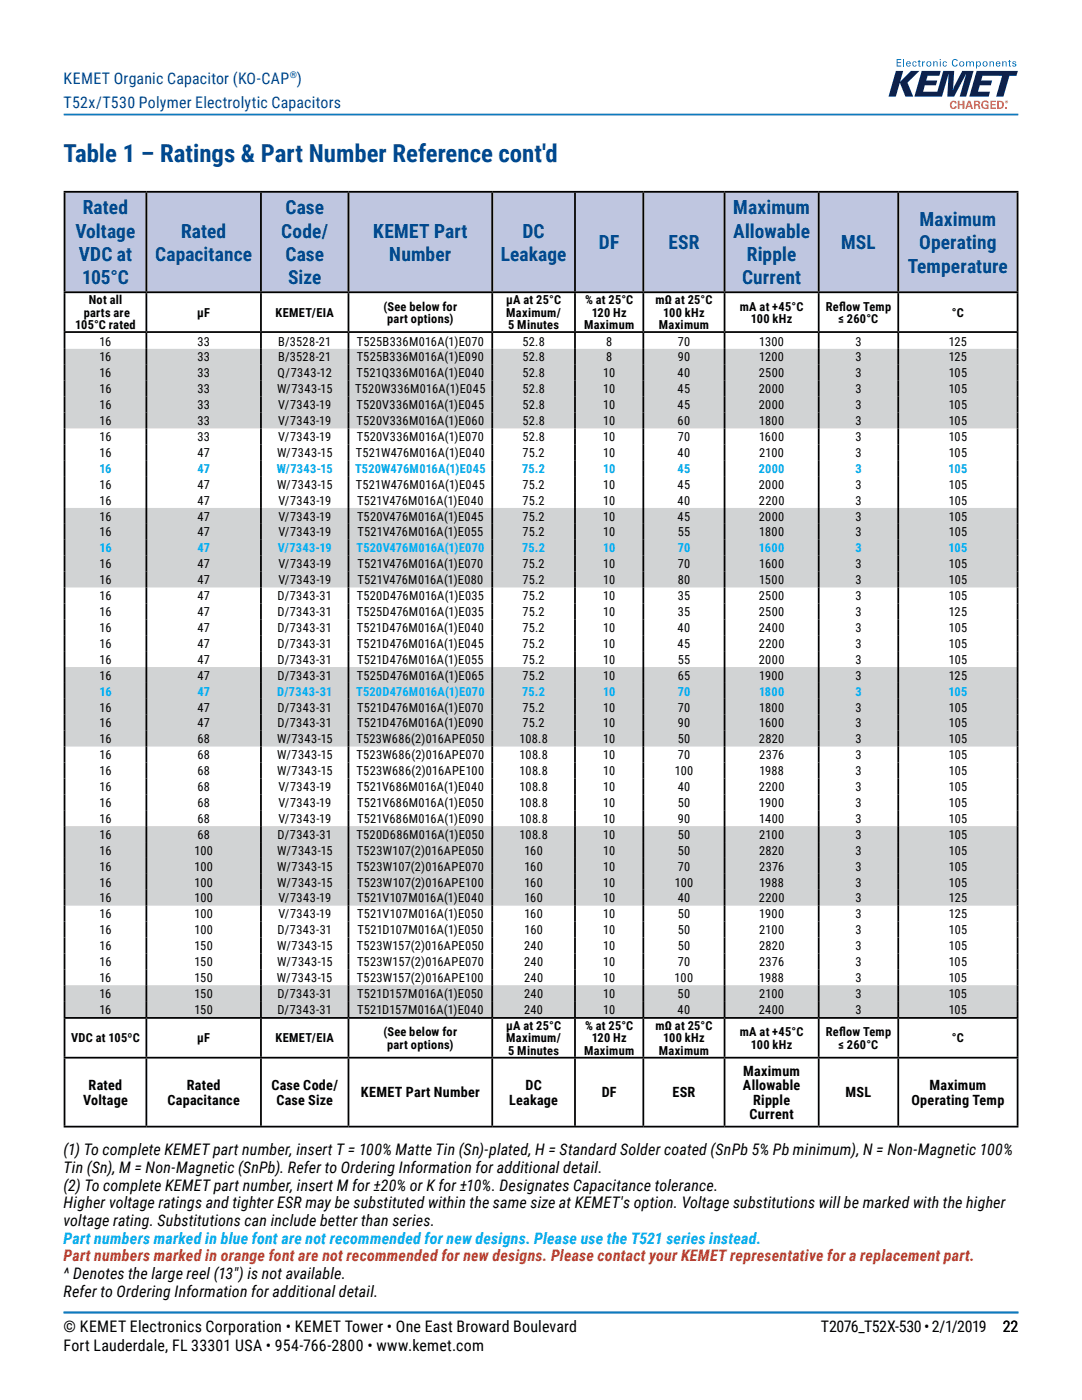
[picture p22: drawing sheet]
<svg xmlns="http://www.w3.org/2000/svg" width="216mm" height="279mm" viewBox="0 0 216 279" stroke-linecap="round" stroke-linejoin="round" font-family="sans-serif">
<defs><g id="words">
<text font-size="4.9" fill="#004990" x="12.7" y="32.3">Table 1 – Ratings &amp; Part Number Reference cont'd</text>
<g font-size="3.9" fill="#004990">
<text x="15.1" y="47.4">Voltage</text>
<text x="16.5" y="42.8">Rated</text>
<text x="36.1" y="47.4">Rated</text>
<text x="56.1" y="47.4">Code/</text>
<text x="57" y="42.8">Case</text>
<text x="74.5" y="47.4">KEMET Part</text>
<text x="104.3" y="47.4">DC</text>
<text x="146.3" y="42.8">Maximum</text>
<text x="146.3" y="47.4">Allowable</text>
<text x="183.5" y="45.1">Maximum</text>
<text x="15.7" y="52.1">VDC at</text>
<text x="31" y="52.1">Capacitance</text>
<text x="57" y="52.1">Case</text>
<text x="77.7" y="52.1">Number</text>
<text x="99.9" y="52.1">Leakage</text>
<text x="119.5" y="49.8">DF</text>
<text x="133.4" y="49.8">ESR</text>
<text x="149" y="52.1">Ripple</text>
<text x="167.8" y="49.8">MSL</text>
<text x="183.4" y="49.8">Operating</text>
<text x="16.4" y="56.7">105°C</text>
<text x="57.5" y="56.7">Size</text>
<text x="148.1" y="56.7">Current</text>
<text x="181.2" y="54.4">Temperature</text>
</g>
<g font-size="3.2" fill="#004990">
<text x="12.7" y="16.7">KEMET Organic Capacitor (KO-CAP )</text>
<text x="12.7" y="21.6">T52x/T530 Polymer Electrolytic Capacitors</text>
</g>
<g font-size="3.2">
<text x="12.7" y="230.5">(1) To complete KEMET part number, insert T = 100% Matte Tin (Sn)-plated, H = Standard Solder coated (SnPb 5% Pb minimum), N = Non-Magnetic 100%</text>
<text x="12.7" y="234.1">Tin (Sn), M = Non-Magnetic (SnPb). Refer to Ordering Information for additional detail.</text>
<text x="12.7" y="237.6">(2) To complete KEMET part number, insert M for ±20% or K for ±10%. Designates Capacitance tolerance.</text>
<text x="12.7" y="241.1">Higher voltage ratings and tighter ESR may be substituted within the same size at KEMET's option. Voltage substitutions will be marked with the higher</text>
<text x="12.7" y="244.6">voltage rating. Substitutions can include better than series.</text>
<text x="12.7" y="255.2">^ Denotes the large reel (13&quot;) is not available.</text>
<text x="12.7" y="258.8">Refer to Ordering Information for additional detail.</text>
<text x="12.7" y="265.9">© KEMET Electronics Corporation • KEMET Tower • One East Broward Boulevard</text>
<text x="12.7" y="269.7">Fort Lauderdale, FL 33301 USA • 954-766-2800 • www.kemet.com</text>
<text x="163.8" y="265.9">T2076_T52X-530 • 2/1/2019</text>
<text x="200.1" y="265.9">22</text>
</g>
<text font-size="3.2" fill="#00aeef" x="12.7" y="248.2">Part numbers marked in blue font are not recommended for new designs. Please use the T521 series instead.</text>
<text font-size="3.2" fill="#ee3a25" x="12.7" y="251.7">Part numbers marked in orange font are not recommended for new designs. Please contact your KEMET representative for a replacement part.</text>
<g font-size="2.8">
<text x="148.3" y="214.8">Maximum</text>
<text x="16.6" y="220.4">Voltage</text>
<text x="17.7" y="217.6">Rated</text>
<text x="33.4" y="220.4">Capacitance</text>
<text x="37.3" y="217.6">Rated</text>
<text x="54.2" y="217.6">Case Code/</text>
<text x="55.1" y="220.4">Case Size</text>
<text x="72" y="219">KEMET Part Number</text>
<text x="101.6" y="220.4">Leakage</text>
<text x="104.8" y="217.6">DC</text>
<text x="120.1" y="219">DF</text>
<text x="134.2" y="219">ESR</text>
<text x="148.3" y="217.6">Allowable</text>
<text x="150.3" y="220.4">Ripple</text>
<text x="168.7" y="219">MSL</text>
<text x="181.9" y="220.4">Operating Temp</text>
<text x="185.5" y="217.6">Maximum</text>
<text x="149.6" y="223.3">Current</text>
</g>
<g font-size="2.5">
<text x="15" y="65.7">105°C rated</text>
<text x="16.7" y="63.2">parts are</text>
<text x="17.7" y="60.8">Not all</text>
<text x="39.3" y="63.2">µF</text>
<text x="55" y="63.2">KEMET/EIA</text>
<text x="76.5" y="62">(See below for</text>
<text x="77.3" y="64.5">part options)</text>
<text x="101" y="60.8">µA at 25°C</text>
<text x="101" y="63.2">Maximum/</text>
<text x="101.4" y="65.7">5 Minutes</text>
<text x="116.5" y="65.7">Maximum</text>
<text x="116.7" y="60.8">% at 25°C</text>
<text x="118.1" y="63.2">120 Hz</text>
<text x="130.8" y="60.8">mΩ at 25°C</text>
<text x="131.5" y="65.7">Maximum</text>
<text x="132.3" y="63.2">100 kHz</text>
<text x="147.6" y="62">mA at +45°C</text>
<text x="149.8" y="64.5">100 kHz</text>
<text x="164.8" y="62">Ref</text>
<text x="167.3" y="64.5">≤ 260°C</text>
<text x="167.4" y="62">low Temp</text>
<text x="189.9" y="63.2">°C</text>
<text x="19.9" y="69">16</text>
<text x="39.4" y="69">33</text>
<text x="55.5" y="69">B/3528-21</text>
<text x="71.2" y="69">T525B336M016A(1)E070</text>
<text x="104.2" y="69">52.8</text>
<text x="120.9" y="69">8</text>
<text x="135.2" y="69">70</text>
<text x="151.5" y="69">1300</text>
<text x="170.7" y="69">3</text>
<text x="189.3" y="69">125</text>
<text x="19.9" y="72.1">16</text>
<text x="19.9" y="75.3">16</text>
<text x="39.4" y="72.1">33</text>
<text x="39.4" y="75.3">33</text>
<text x="55.4" y="75.3">Q/7343-12</text>
<text x="55.5" y="72.1">B/3528-21</text>
<text x="71.1" y="75.3">T521Q336M016A(1)E040</text>
<text x="71.2" y="72.1">T525B336M016A(1)E090</text>
<text x="104.2" y="72.1">52.8</text>
<text x="104.2" y="75.3">52.8</text>
<text x="120.4" y="75.3">10</text>
<text x="120.9" y="72.1">8</text>
<text x="135.2" y="75.3">40</text>
<text x="135.2" y="72.1">90</text>
<text x="151.4" y="75.3">2500</text>
<text x="151.5" y="72.1">1200</text>
<text x="170.7" y="72.1">3</text>
<text x="170.7" y="75.3">3</text>
<text x="189.3" y="75.3">105</text>
<text x="189.3" y="72.1">125</text>
<text x="19.9" y="81.7">16</text>
<text x="19.9" y="78.5">16</text>
<text x="39.4" y="81.7">33</text>
<text x="39.4" y="78.5">33</text>
<text x="55.3" y="78.5">W/7343-15</text>
<text x="55.5" y="81.7">V/7343-19</text>
<text x="70.9" y="78.5">T520W336M016A(1)E045</text>
<text x="71.1" y="81.7">T520V336M016A(1)E045</text>
<text x="104.2" y="78.5">52.8</text>
<text x="104.2" y="81.7">52.8</text>
<text x="120.4" y="78.5">10</text>
<text x="120.4" y="81.7">10</text>
<text x="135.2" y="78.5">45</text>
<text x="135.2" y="81.7">45</text>
<text x="151.4" y="78.5">2000</text>
<text x="151.4" y="81.7">2000</text>
<text x="170.7" y="78.5">3</text>
<text x="170.7" y="81.7">3</text>
<text x="189.3" y="78.5">105</text>
<text x="189.3" y="81.7">105</text>
<text x="19.9" y="88">16</text>
<text x="19.9" y="84.8">16</text>
<text x="39.4" y="88">33</text>
<text x="39.4" y="84.8">33</text>
<text x="55.5" y="88">V/7343-19</text>
<text x="55.5" y="84.8">V/7343-19</text>
<text x="71.2" y="84.8">T520V336M016A(1)E060</text>
<text x="71.2" y="88">T520V336M016A(1)E070</text>
<text x="104.2" y="88">52.8</text>
<text x="104.2" y="84.8">52.8</text>
<text x="120.4" y="88">10</text>
<text x="120.4" y="84.8">10</text>
<text x="135.2" y="84.8">60</text>
<text x="135.2" y="88">70</text>
<text x="151.5" y="88">1600</text>
<text x="151.5" y="84.8">1800</text>
<text x="170.7" y="84.8">3</text>
<text x="170.7" y="88">3</text>
<text x="189.3" y="88">105</text>
<text x="189.3" y="84.8">105</text>
<text x="19.9" y="91.2">16</text>
<text x="39.4" y="91.2">47</text>
<text x="55.3" y="91.2">W/7343-15</text>
<text x="71" y="91.2">T521W476M016A(1)E040</text>
<text x="104.3" y="91.2">75.2</text>
<text x="120.4" y="91.2">10</text>
<text x="135.2" y="91.2">40</text>
<text x="151.5" y="91.2">2100</text>
<text x="170.7" y="91.2">3</text>
<text x="189.3" y="91.2">105</text>
<text x="19.9" y="100.7">16</text>
<text x="19.9" y="97.5">16</text>
<text x="39.4" y="100.7">47</text>
<text x="39.4" y="97.5">47</text>
<text x="55.3" y="97.5">W/7343-15</text>
<text x="55.5" y="100.7">V/7343-19</text>
<text x="71" y="97.5">T521W476M016A(1)E045</text>
<text x="71.3" y="100.7">T521V476M016A(1)E040</text>
<text x="104.3" y="97.5">75.2</text>
<text x="104.3" y="100.7">75.2</text>
<text x="120.4" y="97.5">10</text>
<text x="120.4" y="100.7">10</text>
<text x="135.2" y="100.7">40</text>
<text x="135.2" y="97.5">45</text>
<text x="151.4" y="100.7">2200</text>
<text x="151.4" y="97.5">2000</text>
<text x="170.7" y="97.5">3</text>
<text x="170.7" y="100.7">3</text>
<text x="189.3" y="97.5">105</text>
<text x="189.3" y="100.7">105</text>
<text x="19.9" y="103.9">16</text>
<text x="19.9" y="107.1">16</text>
<text x="39.4" y="107.1">47</text>
<text x="39.4" y="103.9">47</text>
<text x="55.5" y="107.1">V/7343-19</text>
<text x="55.5" y="103.9">V/7343-19</text>
<text x="71.2" y="103.9">T520V476M016A(1)E045</text>
<text x="71.3" y="107.1">T521V476M016A(1)E055</text>
<text x="104.3" y="107.1">75.2</text>
<text x="104.3" y="103.9">75.2</text>
<text x="120.4" y="107.1">10</text>
<text x="120.4" y="103.9">10</text>
<text x="135.2" y="103.9">45</text>
<text x="135.2" y="107.1">55</text>
<text x="151.4" y="103.9">2000</text>
<text x="151.5" y="107.1">1800</text>
<text x="170.7" y="103.9">3</text>
<text x="170.7" y="107.1">3</text>
<text x="189.3" y="103.9">105</text>
<text x="189.3" y="107.1">105</text>
<text x="19.9" y="113.4">16</text>
<text x="39.4" y="113.4">47</text>
<text x="55.5" y="113.4">V/7343-19</text>
<text x="71.3" y="113.4">T521V476M016A(1)E070</text>
<text x="104.3" y="113.4">75.2</text>
<text x="120.4" y="113.4">10</text>
<text x="135.2" y="113.4">70</text>
<text x="151.5" y="113.4">1600</text>
<text x="170.7" y="113.4">3</text>
<text x="189.3" y="113.4">105</text>
<text x="19.9" y="119.8">16</text>
<text x="19.9" y="116.6">16</text>
<text x="39.4" y="119.8">47</text>
<text x="39.4" y="116.6">47</text>
<text x="55.4" y="119.8">D/7343-31</text>
<text x="55.5" y="116.6">V/7343-19</text>
<text x="71.2" y="119.8">T520D476M016A(1)E035</text>
<text x="71.3" y="116.6">T521V476M016A(1)E080</text>
<text x="104.3" y="119.8">75.2</text>
<text x="104.3" y="116.6">75.2</text>
<text x="120.4" y="119.8">10</text>
<text x="120.4" y="116.6">10</text>
<text x="135.2" y="116.6">80</text>
<text x="135.2" y="119.8">35</text>
<text x="151.4" y="119.8">2500</text>
<text x="151.5" y="116.6">1500</text>
<text x="170.7" y="119.8">3</text>
<text x="170.7" y="116.6">3</text>
<text x="189.3" y="116.6">105</text>
<text x="189.3" y="119.8">105</text>
<text x="19.9" y="122.9">16</text>
<text x="39.4" y="122.9">47</text>
<text x="55.4" y="122.9">D/7343-31</text>
<text x="71.2" y="122.9">T525D476M016A(1)E035</text>
<text x="104.3" y="122.9">75.2</text>
<text x="120.4" y="122.9">10</text>
<text x="135.2" y="122.9">35</text>
<text x="151.4" y="122.9">2500</text>
<text x="170.7" y="122.9">3</text>
<text x="189.3" y="122.9">125</text>
<text x="19.9" y="126.1">16</text>
<text x="19.9" y="129.3">16</text>
<text x="39.4" y="126.1">47</text>
<text x="39.4" y="129.3">47</text>
<text x="55.4" y="126.1">D/7343-31</text>
<text x="55.4" y="129.3">D/7343-31</text>
<text x="71.2" y="126.1">T521D476M016A(1)E040</text>
<text x="71.2" y="129.3">T521D476M016A(1)E045</text>
<text x="104.3" y="126.1">75.2</text>
<text x="104.3" y="129.3">75.2</text>
<text x="120.4" y="126.1">10</text>
<text x="120.4" y="129.3">10</text>
<text x="135.2" y="126.1">40</text>
<text x="135.2" y="129.3">45</text>
<text x="151.4" y="129.3">2200</text>
<text x="151.4" y="126.1">2400</text>
<text x="170.7" y="126.1">3</text>
<text x="170.7" y="129.3">3</text>
<text x="189.3" y="126.1">105</text>
<text x="189.3" y="129.3">105</text>
<text x="19.9" y="135.6">16</text>
<text x="19.9" y="132.5">16</text>
<text x="39.4" y="135.6">47</text>
<text x="39.4" y="132.5">47</text>
<text x="55.4" y="135.6">D/7343-31</text>
<text x="55.4" y="132.5">D/7343-31</text>
<text x="71.2" y="135.6">T525D476M016A(1)E065</text>
<text x="71.3" y="132.5">T521D476M016A(1)E055</text>
<text x="104.3" y="132.5">75.2</text>
<text x="104.3" y="135.6">75.2</text>
<text x="120.4" y="132.5">10</text>
<text x="120.4" y="135.6">10</text>
<text x="135.2" y="132.5">55</text>
<text x="135.2" y="135.6">65</text>
<text x="151.4" y="132.5">2000</text>
<text x="151.5" y="135.6">1900</text>
<text x="170.7" y="135.6">3</text>
<text x="170.7" y="132.5">3</text>
<text x="189.3" y="132.5">105</text>
<text x="189.3" y="135.6">125</text>
<text x="19.9" y="142">16</text>
<text x="39.4" y="142">47</text>
<text x="55.4" y="142">D/7343-31</text>
<text x="71.3" y="142">T521D476M016A(1)E070</text>
<text x="104.3" y="142">75.2</text>
<text x="120.4" y="142">10</text>
<text x="135.2" y="142">70</text>
<text x="151.5" y="142">1800</text>
<text x="170.7" y="142">3</text>
<text x="189.3" y="142">105</text>
<text x="19.9" y="145.2">16</text>
<text x="19.9" y="148.4">16</text>
<text x="39.4" y="148.4">68</text>
<text x="39.4" y="145.2">47</text>
<text x="55.3" y="148.4">W/7343-15</text>
<text x="55.4" y="145.2">D/7343-31</text>
<text x="71.1" y="148.4">T523W686(2)016APE050</text>
<text x="71.3" y="145.2">T521D476M016A(1)E090</text>
<text x="103.7" y="148.4">108.8</text>
<text x="104.3" y="145.2">75.2</text>
<text x="120.4" y="145.2">10</text>
<text x="120.4" y="148.4">10</text>
<text x="135.2" y="148.4">50</text>
<text x="135.2" y="145.2">90</text>
<text x="151.4" y="148.4">2820</text>
<text x="151.5" y="145.2">1600</text>
<text x="170.7" y="145.2">3</text>
<text x="170.7" y="148.4">3</text>
<text x="189.3" y="145.2">105</text>
<text x="189.3" y="148.4">105</text>
<text x="19.9" y="151.5">16</text>
<text x="19.9" y="154.7">16</text>
<text x="39.4" y="151.5">68</text>
<text x="39.4" y="154.7">68</text>
<text x="55.3" y="151.5">W/7343-15</text>
<text x="55.3" y="154.7">W/7343-15</text>
<text x="71.1" y="151.5">T523W686(2)016APE070</text>
<text x="71.2" y="154.7">T523W686(2)016APE100</text>
<text x="103.7" y="151.5">108.8</text>
<text x="103.7" y="154.7">108.8</text>
<text x="120.4" y="151.5">10</text>
<text x="120.4" y="154.7">10</text>
<text x="134.6" y="154.7">100</text>
<text x="135.3" y="151.5">70</text>
<text x="151.5" y="151.5">2376</text>
<text x="151.5" y="154.7">1988</text>
<text x="170.7" y="151.5">3</text>
<text x="170.7" y="154.7">3</text>
<text x="189.3" y="151.5">105</text>
<text x="189.3" y="154.7">105</text>
<text x="19.9" y="157.9">16</text>
<text x="19.9" y="161.1">16</text>
<text x="39.4" y="157.9">68</text>
<text x="39.4" y="161.1">68</text>
<text x="55.6" y="157.9">V/7343-19</text>
<text x="55.6" y="161.1">V/7343-19</text>
<text x="71.2" y="157.9">T521V686M016A(1)E040</text>
<text x="71.2" y="161.1">T521V686M016A(1)E050</text>
<text x="103.7" y="157.9">108.8</text>
<text x="103.7" y="161.1">108.8</text>
<text x="120.4" y="157.9">10</text>
<text x="120.4" y="161.1">10</text>
<text x="135.2" y="157.9">40</text>
<text x="135.2" y="161.1">50</text>
<text x="151.4" y="157.9">2200</text>
<text x="151.5" y="161.1">1900</text>
<text x="170.7" y="161.1">3</text>
<text x="170.7" y="157.9">3</text>
<text x="189.3" y="157.9">105</text>
<text x="189.3" y="161.1">105</text>
<text x="19.9" y="164.2">16</text>
<text x="19.9" y="167.4">16</text>
<text x="39.4" y="164.2">68</text>
<text x="39.4" y="167.4">68</text>
<text x="55.4" y="167.4">D/7343-31</text>
<text x="55.6" y="164.2">V/7343-19</text>
<text x="71.2" y="167.4">T520D686M016A(1)E050</text>
<text x="71.2" y="164.2">T521V686M016A(1)E090</text>
<text x="103.7" y="164.2">108.8</text>
<text x="103.7" y="167.4">108.8</text>
<text x="120.4" y="164.2">10</text>
<text x="120.4" y="167.4">10</text>
<text x="135.2" y="167.4">50</text>
<text x="135.2" y="164.2">90</text>
<text x="151.5" y="164.2">1400</text>
<text x="151.5" y="167.4">2100</text>
<text x="170.7" y="167.4">3</text>
<text x="170.7" y="164.2">3</text>
<text x="189.3" y="167.4">105</text>
<text x="189.3" y="164.2">105</text>
<text x="19.9" y="170.6">16</text>
<text x="19.9" y="173.8">16</text>
<text x="38.8" y="170.6">100</text>
<text x="38.8" y="173.8">100</text>
<text x="55.3" y="170.6">W/7343-15</text>
<text x="55.3" y="173.8">W/7343-15</text>
<text x="71.2" y="170.6">T523W107(2)016APE050</text>
<text x="71.2" y="173.8">T523W107(2)016APE070</text>
<text x="104.7" y="173.8">160</text>
<text x="104.7" y="170.6">160</text>
<text x="120.4" y="173.8">10</text>
<text x="120.4" y="170.6">10</text>
<text x="135.2" y="170.6">50</text>
<text x="135.3" y="173.8">70</text>
<text x="151.5" y="170.6">2820</text>
<text x="151.5" y="173.8">2376</text>
<text x="170.7" y="173.8">3</text>
<text x="170.7" y="170.6">3</text>
<text x="189.3" y="173.8">105</text>
<text x="189.3" y="170.6">105</text>
<text x="19.9" y="176.9">16</text>
<text x="38.8" y="176.9">100</text>
<text x="55.3" y="176.9">W/7343-15</text>
<text x="71.3" y="176.9">T523W107(2)016APE100</text>
<text x="104.7" y="176.9">160</text>
<text x="120.4" y="176.9">10</text>
<text x="134.6" y="176.9">100</text>
<text x="151.5" y="176.9">1988</text>
<text x="170.7" y="176.9">3</text>
<text x="189.3" y="176.9">105</text>
<text x="19.9" y="180.1">16</text>
<text x="19.9" y="183.3">16</text>
<text x="38.8" y="180.1">100</text>
<text x="38.8" y="183.3">100</text>
<text x="55.6" y="180.1">V/7343-19</text>
<text x="55.6" y="183.3">V/7343-19</text>
<text x="71.3" y="180.1">T521V107M016A(1)E040</text>
<text x="71.3" y="183.3">T521V107M016A(1)E050</text>
<text x="104.7" y="180.1">160</text>
<text x="104.7" y="183.3">160</text>
<text x="120.4" y="180.1">10</text>
<text x="120.4" y="183.3">10</text>
<text x="135.2" y="180.1">40</text>
<text x="135.2" y="183.3">50</text>
<text x="151.4" y="180.1">2200</text>
<text x="151.5" y="183.3">1900</text>
<text x="170.7" y="180.1">3</text>
<text x="170.7" y="183.3">3</text>
<text x="189.3" y="180.1">125</text>
<text x="189.3" y="183.3">125</text>
<text x="19.9" y="189.6">16</text>
<text x="19.9" y="186.5">16</text>
<text x="38.8" y="186.5">100</text>
<text x="38.8" y="189.6">150</text>
<text x="55.3" y="189.6">W/7343-15</text>
<text x="55.4" y="186.5">D/7343-31</text>
<text x="71.2" y="189.6">T523W157(2)016APE050</text>
<text x="71.3" y="186.5">T521D107M016A(1)E050</text>
<text x="104.6" y="189.6">240</text>
<text x="104.7" y="186.5">160</text>
<text x="120.4" y="189.6">10</text>
<text x="120.4" y="186.5">10</text>
<text x="135.2" y="189.6">50</text>
<text x="135.2" y="186.5">50</text>
<text x="151.5" y="189.6">2820</text>
<text x="151.5" y="186.5">2100</text>
<text x="170.7" y="186.5">3</text>
<text x="170.7" y="189.6">3</text>
<text x="189.3" y="186.5">105</text>
<text x="189.3" y="189.6">105</text>
<text x="19.9" y="196">16</text>
<text x="19.9" y="192.8">16</text>
<text x="38.8" y="196">150</text>
<text x="38.8" y="192.8">150</text>
<text x="55.3" y="196">W/7343-15</text>
<text x="55.3" y="192.8">W/7343-15</text>
<text x="71.2" y="196">T523W157(2)016APE100</text>
<text x="71.2" y="192.8">T523W157(2)016APE070</text>
<text x="104.6" y="192.8">240</text>
<text x="104.6" y="196">240</text>
<text x="120.4" y="192.8">10</text>
<text x="120.4" y="196">10</text>
<text x="134.6" y="196">100</text>
<text x="135.2" y="192.8">70</text>
<text x="151.5" y="192.8">2376</text>
<text x="151.5" y="196">1988</text>
<text x="170.7" y="196">3</text>
<text x="170.7" y="192.8">3</text>
<text x="189.3" y="196">105</text>
<text x="189.3" y="192.8">105</text>
<text x="19.8" y="202.3">16</text>
<text x="19.9" y="199.1">16</text>
<text x="38.8" y="202.3">150</text>
<text x="38.8" y="199.1">150</text>
<text x="55.4" y="202.3">D/7343-31</text>
<text x="55.4" y="199.1">D/7343-31</text>
<text x="71.3" y="202.3">T521D157M016A(1)E040</text>
<text x="71.3" y="199.1">T521D157M016A(1)E050</text>
<text x="104.6" y="202.3">240</text>
<text x="104.6" y="199.1">240</text>
<text x="120.3" y="202.3">10</text>
<text x="120.3" y="199.1">10</text>
<text x="135.2" y="202.3">40</text>
<text x="135.2" y="199.1">50</text>
<text x="151.4" y="202.3">2400</text>
<text x="151.5" y="199.1">2100</text>
<text x="170.7" y="202.3">3</text>
<text x="170.7" y="199.1">3</text>
<text x="189.3" y="202.3">105</text>
<text x="189.3" y="199.1">105</text>
<text x="14.2" y="208">VDC at 105ºC</text>
<text x="39.3" y="208">µF</text>
<text x="55" y="208">KEMET/EIA</text>
<text x="76.5" y="206.8">(See below for</text>
<text x="77.3" y="209.3">part options)</text>
<text x="101" y="205.6">µA at 25°C</text>
<text x="101" y="208">Maximum/</text>
<text x="116.7" y="205.6">% at 25°C</text>
<text x="118.1" y="208">120 Hz</text>
<text x="130.8" y="205.6">mΩ at 25°C</text>
<text x="132.3" y="208">100 kHz</text>
<text x="147.6" y="206.8">mA at +45°C</text>
<text x="149.8" y="209.3">100 kHz</text>
<text x="164.8" y="206.8">Ref</text>
<text x="167.3" y="209.3">≤ 260°C</text>
<text x="167.4" y="206.8">low Temp</text>
<text x="189.9" y="208">°C</text>
<text x="101.4" y="210.5">5 Minutes</text>
<text x="116.5" y="210.5">Maximum</text>
<text x="131.5" y="210.5">Maximum</text>
</g>
<g font-size="2.5" fill="#00aeef">
<text x="19.8" y="94.4">16</text>
<text x="39.4" y="94.4">47</text>
<text x="55.2" y="94.4">W/7343-15</text>
<text x="70.9" y="94.4">T520W476M016A(1)E045</text>
<text x="104.2" y="94.4">75.2</text>
<text x="120.3" y="94.4">10</text>
<text x="135.2" y="94.4">45</text>
<text x="151.4" y="94.4">2000</text>
<text x="170.7" y="94.4">3</text>
<text x="189.3" y="94.4">105</text>
<text x="19.8" y="110.2">16</text>
<text x="39.4" y="110.2">47</text>
<text x="55.4" y="110.2">V/7343-19</text>
<text x="71.1" y="110.2">T520V476M016A(1)E070</text>
<text x="104.2" y="110.2">75.2</text>
<text x="120.3" y="110.2">10</text>
<text x="135.2" y="110.2">70</text>
<text x="151.4" y="110.2">1600</text>
<text x="170.7" y="110.2">3</text>
<text x="189.3" y="110.2">105</text>
<text x="19.8" y="138.8">16</text>
<text x="39.4" y="138.8">47</text>
<text x="55.3" y="138.8">D/7343-31</text>
<text x="71.1" y="138.8">T520D476M016A(1)E070</text>
<text x="104.2" y="138.8">75.2</text>
<text x="120.3" y="138.8">10</text>
<text x="135.2" y="138.8">70</text>
<text x="151.5" y="138.8">1800</text>
<text x="170.7" y="138.8">3</text>
<text x="189.3" y="138.8">105</text>
</g>
<text font-size="1.9" fill="#004990" x="57.8" y="15.6">®</text>
</g></defs>
<path d="M12.7 22.9h190.5M12.7 261.9h190.5" fill="none" stroke="#007dc3" stroke-width=".35"/>
<g fill="#00226a">
<path d="M178.8 14.2h1.4l-.6 2.1 2.2-2.1h1.7l-2.4 2.3 1.1 2.8h-1.5l-1.2-2.8-.7 2.8h-1.5z"/>
<path d="M183.9 14.2h3.8l-.3 .9h-2.3l-.3 1h2.2l-.3 .9h-2.2l-.3 1.3h2.8l1.2-4.1h2.2l-.3 3.8 1.9-3.8h2.3l-1.5 5.1h-1.3l1.3-4.6-2.4 4.6h-1.4l.3-4.6-1.3 4.6h-5.6z"/>
<path d="M194.9 14.2h8.2l-.3 .9h-1.4l-1.2 4.2h-1.4l1.2-4.2h-3.9l-.3 1h2.2l-.3 .9h-2.2l-.4 1.3h2.5l-.3 1h-3.9z"/>
</g>
<g fill="#eeb310">
<path d="M189.7 20.3a.64 .64 0 0 1 .7-.2 .64 .64 0 0 1 .5 .5h-.4l-.2-.3a.66 .66 0 0 0-.1 1.2l.3-.3h.4a.74 .74 0 0 1-1 .5 .74 .74 0 0 1-.3-1.1z"/>
<path d="M191.1 20.1h.4v.6h.6v-.6h.3v1.6h-.3v-.7h-.6v.7h-.4z"/>
<path d="M196 20.3l.8-.2 .4 .2 .1 .3-.4-.1a.53 .53 0 0 0-.7 .1 .53 .53 0 0 0 .1 .8l.6 .1v-.4h-.3v-.2h.7v.8a.94 .94 0 0 1-1.3-.2 .94 .94 0 0 1 0-1.2z"/>
<path d="M197.6 20.1h1.1v.3h-.8v.4h.7v.2h-.7v.5h.8v.2h-1.1z"/>
<path d="M200.5 21.4h.3v.3h-.3z"/>
<path d="M193.4 20.4l-.3 .7h.5zM193.2 20.1h.4l.6 1.6h-.4l-.1-.3h-.7l-.1 .3h-.3z"/>
<path d="M194.7 20.4v.4h.3a.24 .24 0 0 0 .2-.2 .24 .24 0 0 0-.3-.2zM194.3 20.1h.7a.44 .44 0 0 1 .6 .2 .44 .44 0 0 1-.3 .6l.2 .2 .1 .6h-.3l-.1-.5-.2-.1h-.3v.6h-.4z"/>
<path d="M199.3 20.4v1.1a.56 .56 0 0 0 .7-.6 .56 .56 0 0 0-.7-.5zM199 20.1h.5a.81 .81 0 0 1 .8 .8 .81 .81 0 0 1-.8 .8h-.5z"/>
<path d="M200.8 20.2l.1 .1zM200.7 20.1l.3 .1v.3l-.2-.2-.1 .2zM200.6 20.3a.26 .26 0 0 0 .5 0 .26 .26 0 0 0-.5 0zM200.5 20.3a.35 .35 0 0 1 .7 0 .35 .35 0 0 1-.7 0z"/>
</g>
<g fill="#0070ce">
<path d="M178.9 11.8h.9v.2h-.7v.4h.7v.2h-.7v.5h.7v.2h-.9z"/>
<path d="M180.2 11.8h.2v1.5h-.2z"/>
<path d="M182.3 12.3h.4l.2 .3-.4-.2a.38 .38 0 0 0-.3 .4 .38 .38 0 0 0 .4 .3l.1-.2h.2l-.1 .2a.45 .45 0 0 1-.7 0v-.6z"/>
<path d="M183.3 12h.2v.2h.2v.2h-.2v.7h.2v.2l-.4-.1v-.8h-.2z"/>
<path d="M184 12.2h.2v.2l.4-.2v.2l-.4 .1v.8h-.2z"/>
<path d="M186.2 12.2h.2v.2a.37 .37 0 0 1 .5-.2 .37 .37 0 0 1 .2 .4v.7h-.2v-.7l-.2-.2-.3 .1v.8h-.2z"/>
<path d="M188.3 12.3h.5l.1 .3-.4-.2a.38 .38 0 0 0-.2 .4 .38 .38 0 0 0 .4 .3l.1-.2h.1v.2a.45 .45 0 0 1-.8 0v-.6z"/>
<path d="M190.1 12a.57 .57 0 0 1 1 .2h-.2l-.2-.2a.57 .57 0 0 0-.6 .5 .57 .57 0 0 0 .6 .6l.2-.2h.2a.66 .66 0 0 1-.9 .3 .66 .66 0 0 1-.2-1z"/>
<path d="M192.8 12.2h.2v.2a.38 .38 0 0 1 .6 0 .38 .38 0 0 1 .5-.2 .38 .38 0 0 1 .2 .4v.7h-.1l-.1-.9h-.3l-.1 .9h-.2l-.1-.8-.3-.1-.1 .9h-.2z"/>
<path d="M197.4 12.2h.2v.2a.37 .37 0 0 1 .5-.2 .37 .37 0 0 1 .2 .4v.7h-.2v-.7l-.2-.2-.2 .1-.1 .8h-.2z"/>
<path d="M200 12.2h.2v.2a.37 .37 0 0 1 .4-.2 .37 .37 0 0 1 .3 .4v.7h-.2v-.7l-.2-.2-.3 .1v.8h-.2z"/>
<path d="M201.3 12h.2v.2h.3v.2h-.3v.7h.2v.2l-.3-.1-.1-.8h-.1z"/>
<path d="M202 12.4l.6-.1 .2 .2-.4-.1-.2 .1 .5 .3a.39 .39 0 0 1-.3 .5 .39 .39 0 0 1-.4-.3l.4 .2 .2-.2-.6-.3z"/>
<path d="M181.1 12.4l-.1 .3h.5l-.1-.3zM181 12.3l.3-.1a.45 .45 0 0 1 .4 .6h-.7l.1 .3 .6-.2v.2a.5 .5 0 0 1-.8 0v-.6z"/>
<path d="M185.2 12.4l-.1 .1a.39 .39 0 0 0 .2 .7 .38 .38 0 0 0 .3-.5 .38 .38 0 0 0-.4-.3zM184.8 12.8a.55 .55 0 0 1 1.1 0 .55 .55 0 0 1-1.1 0z"/>
<path d="M187.5 12.2h.2v1.1h-.2zM187.5 11.8h.2v.2h-.2z"/>
<path d="M191.7 12.4l-.1 .1a.39 .39 0 0 0 .3 .7 .38 .38 0 0 0 .3-.5 .38 .38 0 0 0-.5-.3zM191.4 12.8a.54 .54 0 0 1 1 0 .54 .54 0 0 1-1 0z"/>
<path d="M194.9 12.8a.37 .37 0 0 0 .7 0 .37 .37 0 0 0-.7 0zM194.7 12.2h.2v.2a.42 .42 0 0 1 .8 .1 .54 .54 0 0 1-.4 .8l-.4-.2v.6h-.1z"/>
<path d="M196.4 12.4l-.1 .1a.39 .39 0 0 0 .3 .7 .38 .38 0 0 0 .3-.5 .38 .38 0 0 0-.5-.3zM196 12.8a.55 .55 0 0 1 1.1 0 .55 .55 0 0 1-1.1 0z"/>
<path d="M199 12.4l-.1 .3h.5l-.1-.3zM198.9 12.3l.3-.1a.45 .45 0 0 1 .4 .6h-.7l.1 .3 .6-.2-.1 .2a.5 .5 0 0 1-.8 0v-.6z"/>
</g>
<path d="M12.9 38.3h16.3v20h-16.3zM29.2 38.3h22.9v20h-22.9zM52.1 38.3h17.4v20h-17.4zM69.5 38.3h28.7v20h-28.7zM98.2 38.3h16.5v20h-16.5zM114.7 38.3h13.7v20h-13.7zM128.4 38.3h16.2v20h-16.2zM144.6 38.3h18.8v20h-18.8zM163.4 38.3h15.8v20h-15.8zM179.2 38.3h23.8v20h-23.8z" fill="#bfc6e0"/>
<path d="M12.9 58.3h16.3v8h-16.3zM29.2 58.3h22.9v8h-22.9zM52.1 58.3h17.4v8h-17.4zM69.5 58.3h28.7v8h-28.7zM98.2 58.3h16.5v8h-16.5zM114.7 58.3h13.7v8h-13.7zM128.4 58.3h16.2v8h-16.2zM144.6 58.3h18.8v8h-18.8zM163.4 58.3h15.8v8h-15.8zM179.2 58.3h23.8v8h-23.8zM12.9 203.1h16.3v8h-16.3zM29.2 203.1h22.9v8h-22.9zM52.1 203.1h17.4v8h-17.4zM69.5 203.1h28.7v8h-28.7zM98.2 203.1h16.5v8h-16.5zM114.7 203.1h13.7v8h-13.7zM128.4 203.1h16.2v8h-16.2zM144.6 203.1h18.8v8h-18.8zM163.4 203.1h15.8v8h-15.8zM179.2 203.1h23.8v8h-23.8zM12.9 211.1h16.3v13.7h-16.3zM29.2 211.1h22.9v13.7h-22.9zM52.1 211.1h17.4v13.7h-17.4zM69.5 211.1h28.7v13.7h-28.7zM98.2 211.1h16.5v13.7h-16.5zM114.7 211.1h13.7v13.7h-13.7zM128.4 211.1h16.2v13.7h-16.2zM144.6 211.1h18.8v13.7h-18.8zM163.4 211.1h15.8v13.7h-15.8zM179.2 211.1h23.8v13.7h-23.8z" fill="#fff"/>
<path d="M12.9 69.6h16.3v3.2h-16.3zM29.2 69.6h22.9v3.2h-22.9zM52.1 69.6h17.4v3.2h-17.4zM69.5 69.6h28.7v3.2h-28.7zM98.2 69.6h16.5v3.2h-16.5zM114.7 69.6h13.7v3.2h-13.7zM128.4 69.6h16.2v3.2h-16.2zM144.6 69.6h18.8v3.2h-18.8zM163.4 69.6h15.8v3.2h-15.8zM179.2 69.6h23.8v3.2h-23.8zM12.9 72.8h16.3v3.2h-16.3zM29.2 72.8h22.9v3.2h-22.9zM52.1 72.8h17.4v3.2h-17.4zM69.5 72.8h28.7v3.2h-28.7zM98.2 72.8h16.5v3.2h-16.5zM114.7 72.8h13.7v3.2h-13.7zM128.4 72.8h16.2v3.2h-16.2zM144.6 72.8h18.8v3.2h-18.8zM163.4 72.8h15.8v3.2h-15.8zM179.2 72.8h23.8v3.2h-23.8zM12.9 76h16.3v3.1h-16.3zM29.2 76h22.9v3.1h-22.9zM52.1 76h17.4v3.1h-17.4zM69.5 76h28.7v3.1h-28.7zM98.2 76h16.5v3.1h-16.5zM114.7 76h13.7v3.1h-13.7zM128.4 76h16.2v3.1h-16.2zM144.6 76h18.8v3.1h-18.8zM163.4 76h15.8v3.1h-15.8zM179.2 76h23.8v3.1h-23.8zM12.9 79.1h16.3v3.2h-16.3zM29.2 79.1h22.9v3.2h-22.9zM52.1 79.1h17.4v3.2h-17.4zM69.5 79.1h28.7v3.2h-28.7zM98.2 79.1h16.5v3.2h-16.5zM114.7 79.1h13.7v3.2h-13.7zM128.4 79.1h16.2v3.2h-16.2zM144.6 79.1h18.8v3.2h-18.8zM163.4 79.1h15.8v3.2h-15.8zM179.2 79.1h23.8v3.2h-23.8zM12.9 82.3h16.3v3.2h-16.3zM29.2 82.3h22.9v3.2h-22.9zM52.1 82.3h17.4v3.2h-17.4zM69.5 82.3h28.7v3.2h-28.7zM98.2 82.3h16.5v3.2h-16.5zM114.7 82.3h13.7v3.2h-13.7zM128.4 82.3h16.2v3.2h-16.2zM144.6 82.3h18.8v3.2h-18.8zM163.4 82.3h15.8v3.2h-15.8zM179.2 82.3h23.8v3.2h-23.8zM12.9 101.4h16.3v3.1h-16.3zM29.2 101.4h22.9v3.1h-22.9zM52.1 101.4h17.4v3.1h-17.4zM69.5 101.4h28.7v3.1h-28.7zM98.2 101.4h16.5v3.1h-16.5zM114.7 101.4h13.7v3.1h-13.7zM128.4 101.4h16.2v3.1h-16.2zM144.6 101.4h18.8v3.1h-18.8zM163.4 101.4h15.8v3.1h-15.8zM179.2 101.4h23.8v3.1h-23.8zM12.9 104.5h16.3v3.2h-16.3zM29.2 104.5h22.9v3.2h-22.9zM52.1 104.5h17.4v3.2h-17.4zM69.5 104.5h28.7v3.2h-28.7zM98.2 104.5h16.5v3.2h-16.5zM114.7 104.5h13.7v3.2h-13.7zM128.4 104.5h16.2v3.2h-16.2zM144.6 104.5h18.8v3.2h-18.8zM163.4 104.5h15.8v3.2h-15.8zM179.2 104.5h23.8v3.2h-23.8zM12.9 107.7h16.3v3.2h-16.3zM29.2 107.7h22.9v3.2h-22.9zM52.1 107.7h17.4v3.2h-17.4zM69.5 107.7h28.7v3.2h-28.7zM98.2 107.7h16.5v3.2h-16.5zM114.7 107.7h13.7v3.2h-13.7zM128.4 107.7h16.2v3.2h-16.2zM144.6 107.7h18.8v3.2h-18.8zM163.4 107.7h15.8v3.2h-15.8zM179.2 107.7h23.8v3.2h-23.8zM12.9 110.9h16.3v3.2h-16.3zM29.2 110.9h22.9v3.2h-22.9zM52.1 110.9h17.4v3.2h-17.4zM69.5 110.9h28.7v3.2h-28.7zM98.2 110.9h16.5v3.2h-16.5zM114.7 110.9h13.7v3.2h-13.7zM128.4 110.9h16.2v3.2h-16.2zM144.6 110.9h18.8v3.2h-18.8zM163.4 110.9h15.8v3.2h-15.8zM179.2 110.9h23.8v3.2h-23.8zM12.9 114.1h16.3v3.1h-16.3zM29.2 114.1h22.9v3.1h-22.9zM52.1 114.1h17.4v3.1h-17.4zM69.5 114.1h28.7v3.1h-28.7zM98.2 114.1h16.5v3.1h-16.5zM114.7 114.1h13.7v3.1h-13.7zM128.4 114.1h16.2v3.1h-16.2zM144.6 114.1h18.8v3.1h-18.8zM163.4 114.1h15.8v3.1h-15.8zM179.2 114.1h23.8v3.1h-23.8zM12.9 133.1h16.3v3.2h-16.3zM29.2 133.1h22.9v3.2h-22.9zM52.1 133.1h17.4v3.2h-17.4zM69.5 133.1h28.7v3.2h-28.7zM98.2 133.1h16.5v3.2h-16.5zM114.7 133.1h13.7v3.2h-13.7zM128.4 133.1h16.2v3.2h-16.2zM144.6 133.1h18.8v3.2h-18.8zM163.4 133.1h15.8v3.2h-15.8zM179.2 133.1h23.8v3.2h-23.8zM12.9 136.3h16.3v3.2h-16.3zM29.2 136.3h22.9v3.2h-22.9zM52.1 136.3h17.4v3.2h-17.4zM69.5 136.3h28.7v3.2h-28.7zM98.2 136.3h16.5v3.2h-16.5zM114.7 136.3h13.7v3.2h-13.7zM128.4 136.3h16.2v3.2h-16.2zM144.6 136.3h18.8v3.2h-18.8zM163.4 136.3h15.8v3.2h-15.8zM179.2 136.3h23.8v3.2h-23.8zM12.9 139.5h16.3v3.1h-16.3zM29.2 139.5h22.9v3.1h-22.9zM52.1 139.5h17.4v3.1h-17.4zM69.5 139.5h28.7v3.1h-28.7zM98.2 139.5h16.5v3.1h-16.5zM114.7 139.5h13.7v3.1h-13.7zM128.4 139.5h16.2v3.1h-16.2zM144.6 139.5h18.8v3.1h-18.8zM163.4 139.5h15.8v3.1h-15.8zM179.2 139.5h23.8v3.1h-23.8zM12.9 142.6h16.3v3.2h-16.3zM29.2 142.6h22.9v3.2h-22.9zM52.1 142.6h17.4v3.2h-17.4zM69.5 142.6h28.7v3.2h-28.7zM98.2 142.6h16.5v3.2h-16.5zM114.7 142.6h13.7v3.2h-13.7zM128.4 142.6h16.2v3.2h-16.2zM144.6 142.6h18.8v3.2h-18.8zM163.4 142.6h15.8v3.2h-15.8zM179.2 142.6h23.8v3.2h-23.8zM12.9 145.8h16.3v3.2h-16.3zM29.2 145.8h22.9v3.2h-22.9zM52.1 145.8h17.4v3.2h-17.4zM69.5 145.8h28.7v3.2h-28.7zM98.2 145.8h16.5v3.2h-16.5zM114.7 145.8h13.7v3.2h-13.7zM128.4 145.8h16.2v3.2h-16.2zM144.6 145.8h18.8v3.2h-18.8zM163.4 145.8h15.8v3.2h-15.8zM179.2 145.8h23.8v3.2h-23.8zM12.9 164.9h16.3v3.1h-16.3zM29.2 164.9h22.9v3.1h-22.9zM52.1 164.9h17.4v3.1h-17.4zM69.5 164.9h28.7v3.1h-28.7zM98.2 164.9h16.5v3.1h-16.5zM114.7 164.9h13.7v3.1h-13.7zM128.4 164.9h16.2v3.1h-16.2zM144.6 164.9h18.8v3.1h-18.8zM163.4 164.9h15.8v3.1h-15.8zM179.2 164.9h23.8v3.1h-23.8zM12.9 168h16.3v3.2h-16.3zM29.2 168h22.9v3.2h-22.9zM52.1 168h17.4v3.2h-17.4zM69.5 168h28.7v3.2h-28.7zM98.2 168h16.5v3.2h-16.5zM114.7 168h13.7v3.2h-13.7zM128.4 168h16.2v3.2h-16.2zM144.6 168h18.8v3.2h-18.8zM163.4 168h15.8v3.2h-15.8zM179.2 168h23.8v3.2h-23.8zM12.9 171.2h16.3v3.2h-16.3zM29.2 171.2h22.9v3.2h-22.9zM52.1 171.2h17.4v3.2h-17.4zM69.5 171.2h28.7v3.2h-28.7zM98.2 171.2h16.5v3.2h-16.5zM114.7 171.2h13.7v3.2h-13.7zM128.4 171.2h16.2v3.2h-16.2zM144.6 171.2h18.8v3.2h-18.8zM163.4 171.2h15.8v3.2h-15.8zM179.2 171.2h23.8v3.2h-23.8zM12.9 174.4h16.3v3.2h-16.3zM29.2 174.4h22.9v3.2h-22.9zM52.1 174.4h17.4v3.2h-17.4zM69.5 174.4h28.7v3.2h-28.7zM98.2 174.4h16.5v3.2h-16.5zM114.7 174.4h13.7v3.2h-13.7zM128.4 174.4h16.2v3.2h-16.2zM144.6 174.4h18.8v3.2h-18.8zM163.4 174.4h15.8v3.2h-15.8zM179.2 174.4h23.8v3.2h-23.8zM12.9 177.6h16.3v3.1h-16.3zM29.2 177.6h22.9v3.1h-22.9zM52.1 177.6h17.4v3.1h-17.4zM69.5 177.6h28.7v3.1h-28.7zM98.2 177.6h16.5v3.1h-16.5zM114.7 177.6h13.7v3.1h-13.7zM128.4 177.6h16.2v3.1h-16.2zM144.6 177.6h18.8v3.1h-18.8zM163.4 177.6h15.8v3.1h-15.8zM179.2 177.6h23.8v3.1h-23.8zM12.9 196.6h16.3v3.2h-16.3zM29.2 196.6h22.9v3.2h-22.9zM52.1 196.6h17.4v3.2h-17.4zM69.5 196.6h28.7v3.2h-28.7zM98.2 196.6h16.5v3.2h-16.5zM114.7 196.6h13.7v3.2h-13.7zM128.4 196.6h16.2v3.2h-16.2zM144.6 196.6h18.8v3.2h-18.8zM163.4 196.6h15.8v3.2h-15.8zM179.2 196.6h23.8v3.2h-23.8zM12.9 199.8h16.3v3.3h-16.3zM29.2 199.8h22.9v3.3h-22.9zM52.1 199.8h17.4v3.3h-17.4zM69.5 199.8h28.7v3.3h-28.7zM98.2 199.8h16.5v3.3h-16.5zM114.7 199.8h13.7v3.3h-13.7zM128.4 199.8h16.2v3.3h-16.2zM144.6 199.8h18.8v3.3h-18.8zM163.4 199.8h15.8v3.3h-15.8zM179.2 199.8h23.8v3.3h-23.8z" fill="#d1d3d4"/>
<g fill="none" stroke="#000" stroke-width=".35">
<path d="M12.7 38.3h190.5M12.9 38.5v19.7M29.2 38.5v19.7M52.1 38.5v19.7M69.5 38.5v19.7M98.2 38.5v19.7M114.7 38.5v19.7M128.4 38.5v19.7M144.6 38.5v19.7M163.4 38.5v19.7M179.2 38.5v19.7M203 38.5v19.7"/>
<path d="M12.7 58.3h190.5M12.9 58.5v7.6M29.2 58.5v7.6M52.1 58.5v7.6M69.5 58.5v7.6M98.2 58.5v7.6M114.7 58.5v7.6M128.4 58.5v7.6M144.6 58.5v7.6M163.4 58.5v7.6M179.2 58.5v7.6M203 58.5v7.6"/>
<path d="M12.7 66.3h190.5M12.9 66.4v136.6M29.2 66.4v136.6M52.1 66.4v136.6M69.5 66.4v136.6M98.2 66.4v136.6M114.7 66.4v136.6M128.4 66.4v136.6M144.6 66.4v136.6M163.4 66.4v136.6M179.2 66.4v136.6M203 66.4v136.6"/>
<path d="M12.7 203.1h190.5M12.7 211.1h190.5M12.9 203.3v7.6M12.9 211.3v13.4M29.2 203.3v7.6M29.2 211.3v13.4M52.1 203.3v7.6M52.1 211.3v13.4M69.5 203.3v7.6M69.5 211.3v13.4M98.2 203.3v7.6M98.2 211.3v13.4"/>
<path d="M114.7 203.3v7.6M114.7 211.3v13.4M128.4 203.3v7.6M128.4 211.3v13.4M144.6 203.3v7.6M144.6 211.3v13.4M163.4 203.3v7.6M163.4 211.3v13.4M179.2 203.3v7.6M179.2 211.3v13.4M203 203.3v7.6M203 211.3v13.4"/>
<path d="M12.7 224.8h190.5"/>
</g>
<use href="#words"/>
</svg>
